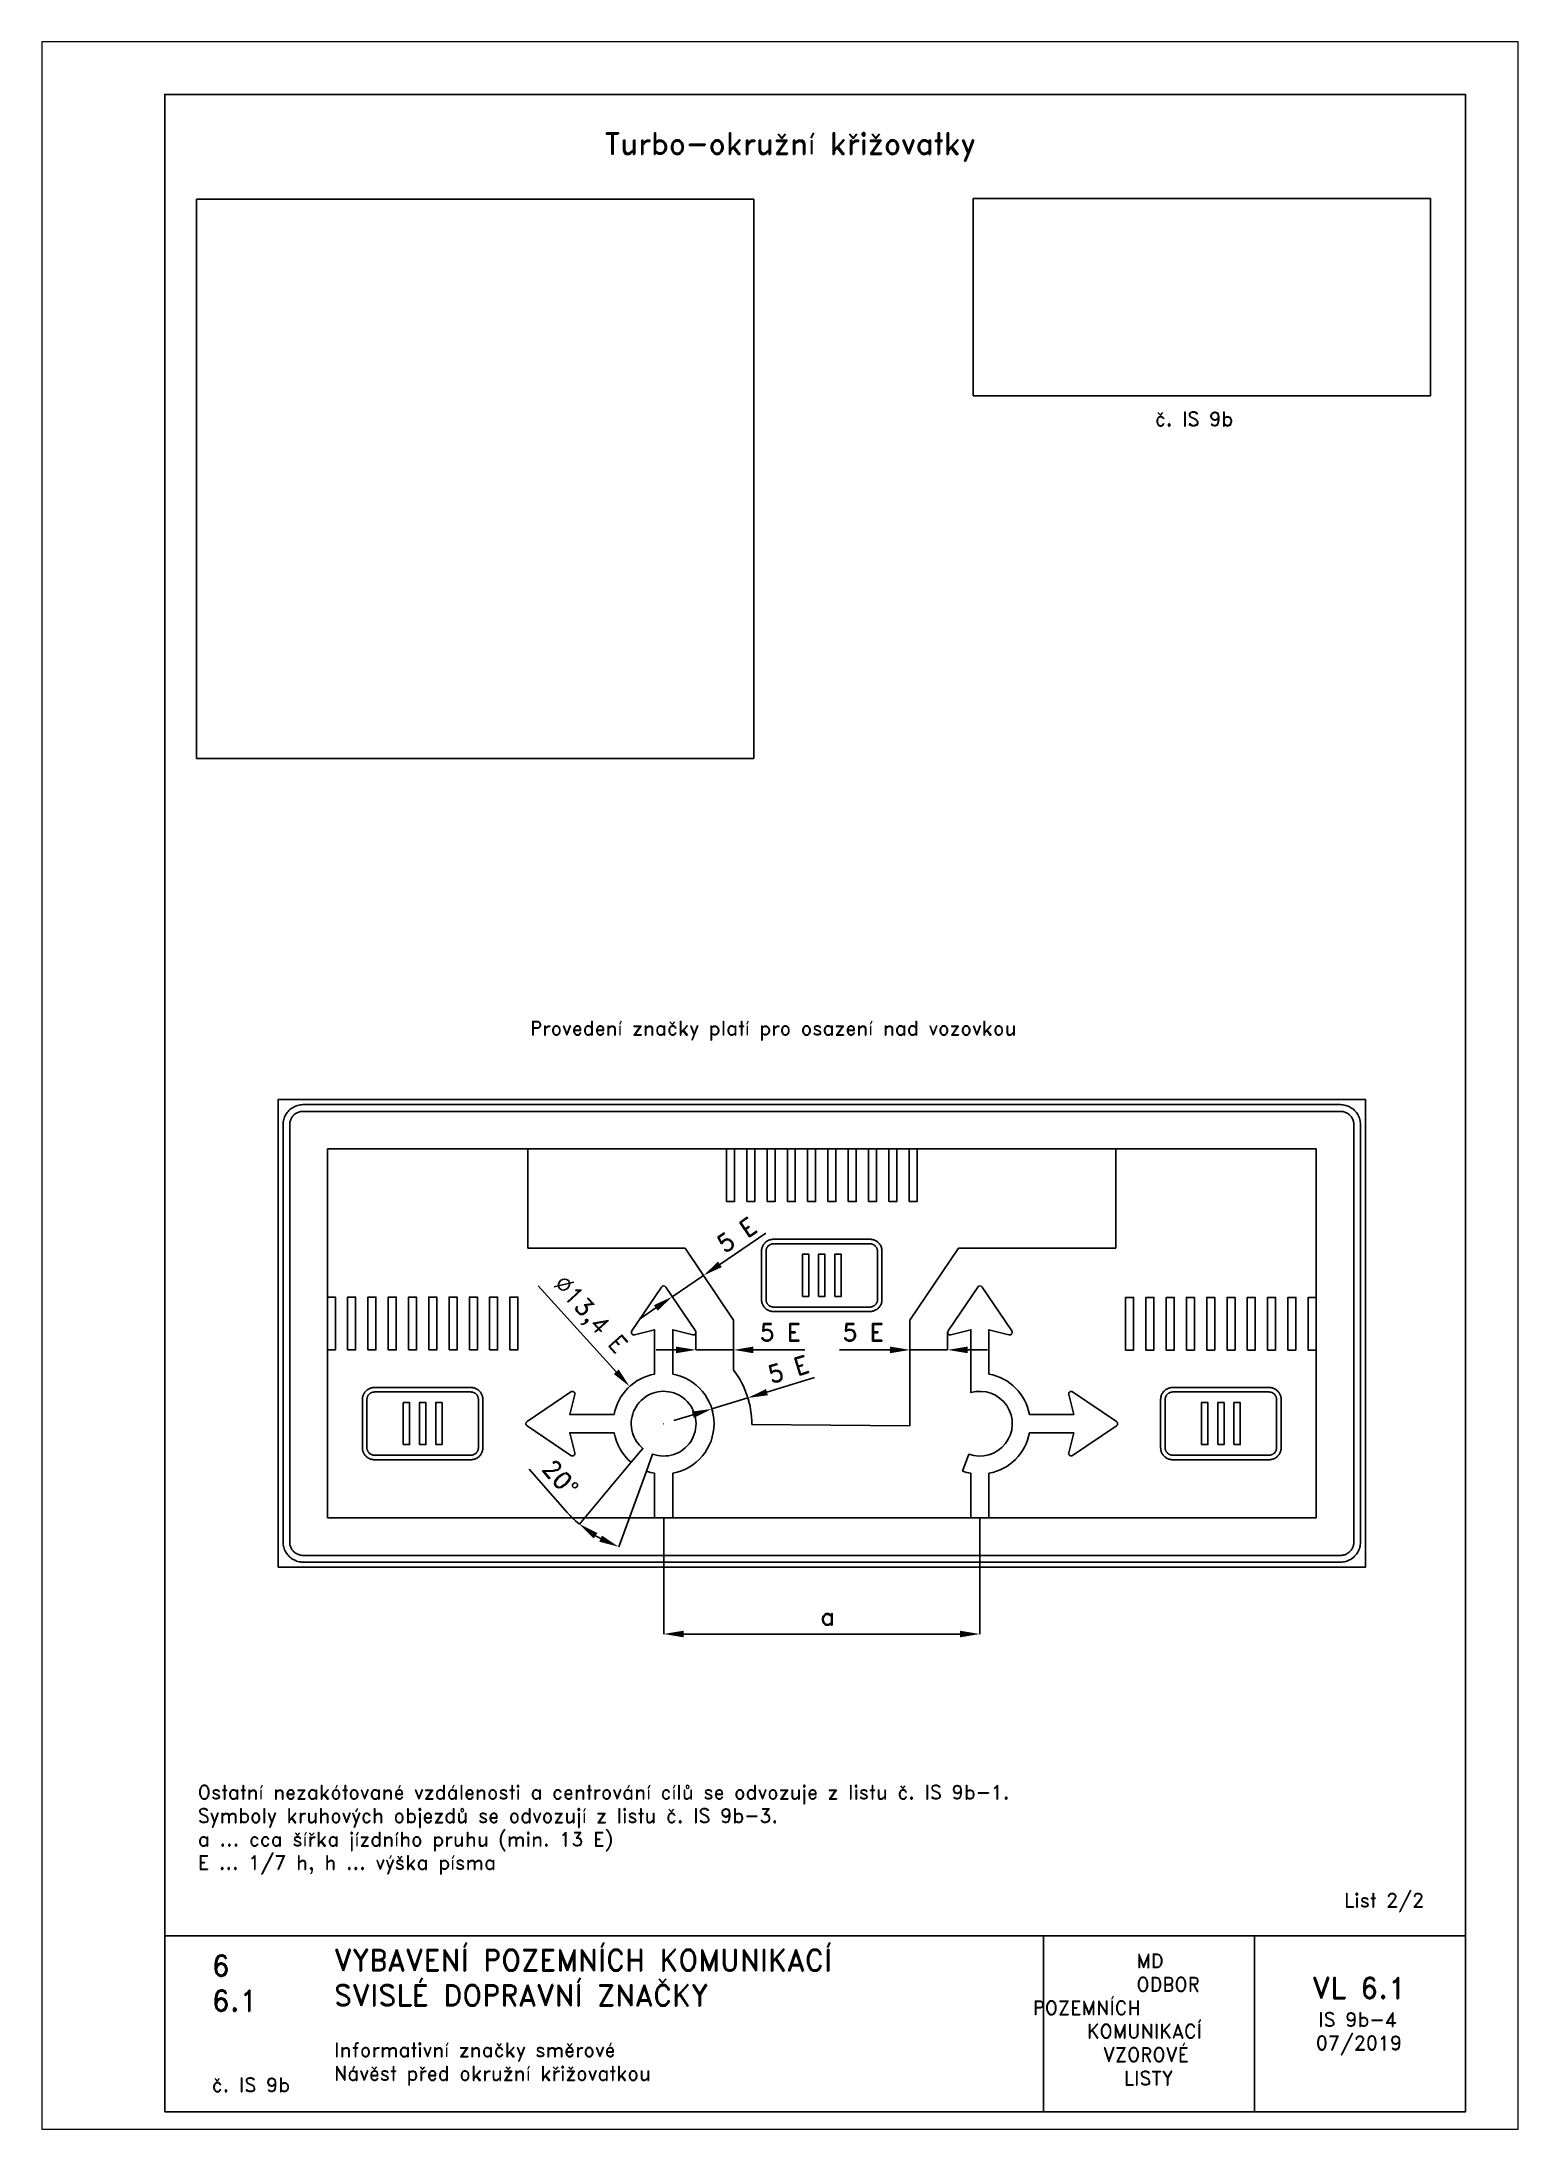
# Paper-space layout 'IS 9b-4-2' of a CAD drawing. Header units: millimetres. Extents: x 0 to 210, y 0 to 297.
# The model-space entities are those that its viewports show. They can reach past a viewport. Long polylines and large blocks are cut down to what shows.
import ezdxf

# ---------------------------------------------------------------- set-up
doc = ezdxf.new("R2010")
doc.units = ezdxf.units.MM
doc.header["$LTSCALE"] = 5
doc.linetypes.add('ČÁRKOVANÁX2', pattern=[1.5, 1, -0.5])
for name, color, linetype in [('Kóty', 2, 'Continuous'), ('Rozpiska', 7, 'Continuous'), ('Značka', 7, 'Continuous')]:
    doc.layers.add(name, color=color, linetype=linetype)
doc.layers.add('Rámeček', color=6, linetype='Continuous', plot=False)
doc.styles.get("Standard").update_dxf_attribs({"font": 'romand.shx', "height": 75})
doc.dimstyles.get("Standard").update_dxf_attribs({"dimtxt": 75, "dimasz": 85, "dimexe": 0.18, "dimexo": 0.0625, "dimgap": 37.5, "dimtad": 1, "dimdec": 0, "dimzin": 0, "dimdsep": 46, "dimtxsty": 'Standard', "dimcen": 0.09, "dimadec": 0, "dimazin": 0, "dimtfac": 1, "dimtdec": 0, "dimtofl": 0, "dimtmove": 0, "dimatfit": 3, "dimfxl": 1, "dimtolj": 1, "dimtzin": 0, "dimarcsym": 0})
picture_1 = doc.add_image_def('image1.png', size_in_pixel=(2490, 2480))
picture_2 = doc.add_image_def('image3.png', size_in_pixel=(768, 332))

psp = doc.layouts.new('IS 9b-4-2')

# ---------------------------------------------------------------- texts
at = {"layer": 'Rozpiska', "color": 7, "attachment_point": 1}
for s, width, heights, insert, char_height in [('\\pi18.15587;{\\C256;Turbo-okružní křižovatky}', 96.1689, [0], (61.9, 284.02), 3), ('\\pi2.3092;č. IS 9b', 17.3803, [0], (156.02, 244.33), 2), ('\\pi45.35573;Provedení značky platí pro osazení nad vozovkou ', 171.9496, [0], (24.11, 157.64), 2), ('\\A1;Ostatní nezakótované vzdálenosti a centrování cílů se odvozuje z listu č. IS 9b-1.\\PSymboly kruhových objezdů se odvozují z listu č. IS 9b-3.{\\H1.83333x; }\\Pa ... cca šířka jízdního pruhu (min. 13 E){\\H1.74603x; }\\PE ... 1/7 h, h ... výška písma{\\H1.9418x; }', 176.6412, [0], (22.18, 48.95), 2), ('List 2/2', 13.9221, [0], (185.21, 33.59), 2), ('6', 149.0422, [0], (24.17, 24.77), 3), ('{\\C6;VYBAVENÍ POZEMNÍCH KOMUNIKACÍ\\P}SVISLÉ DOPRAVNÍ ZNAČKY{\\H1.34524x; }', 149.0422, [0], (41.56, 25.56), 3), ('\\pi14.7414;{\\C6;MD\\P\\pi2.36044;}ODBOR POZEMNÍCH{\\H1.57143x; }\\P\\pi7.69378;KOMUNIKACÍ{\\H1.5x; }\\P\\pi9.97949;{\\C6;VZOROVÉ\\H1.47619x; \\H0.67742x;\\P\\pi12.93187;LISTY\\H1.26984x; }', 33.1018, [0], (140.95, 24.95), 2), ('\\pi1.03113;{\\H1.5x;\\C6;VL 6.1\\P\\pi1.88824;\\H0.66667x;IS 9b-4\\H1.66666x; \\H0.6x;\\P\\pi1.5549;07/2019\\H1.80159x; }', 16.0623, [0], (179.66, 21.61), 2), ('6.1', 149.0422, [0], (24.17, 19.78), 3), ('{\\C6;Informativní značky směrové\\P}Návěst před okružní křižovatkou{\\H1.83333x; }', 149.0422, [0], (41.56, 12.29), 2), ('{\\C6;č. IS 9b}', 18.3305, [2.67], (24.18, 7.32), 2)]:
    psp.add_mtext_dynamic_manual_height_columns(s, width=width, gutter_width=100, heights=heights, dxfattribs=dict(at, insert=insert, char_height=char_height))

msp = doc.modelspace()

# ---------------------------------------------------------------- texts
at = {"layer": 'Kóty', "char_height": 75, "attachment_point": 5}
for s, insert, rotation in [('\\A1;5 E', (10182.5, 3329.3), 34.16887), ('\\A1;∅13,4 E', (9551.5, 2984), 312.39743)]:
    msp.add_mtext(s, dxfattribs=dict(at, insert=insert, rotation=rotation))
for insert in [(10368.5, 2913.6), (10721.9, 2913.6)]:
    msp.add_mtext('\\A1;5 E', dxfattribs=dict(at, insert=insert))
at = {"layer": 'Kóty', "insert": (10402.7, 2755.4), "char_height": 75, "width": 366.089, "attachment_point": 5, "rotation": 16.99672}
msp.add_mtext('\\A1;5 E', dxfattribs=at)

# ---------------------------------------------------------------- blocks, each defined once
blk = doc.blocks.new('*D9')
at = {"layer": 'Defpoints', "color": 0, "transparency": 16777216}
for p in [(9870.3, 2122.1), (11219.5, 2122.1), (11219.5, 1625.9)]:
    blk.add_point(p, dxfattribs=at)
at = {"layer": 'Kóty', "color": 0, "lineweight": -2, "transparency": 16777216}
for p, q in [((9870.3, 2122), (9870.3, 1625.7)), ((11219.5, 2122), (11219.5, 1625.7)), ((9955.3, 1625.9), (11134.5, 1625.9))]:
    blk.add_line(p, q, dxfattribs=at)
at = {"layer": 'Kóty', "color": 0, "transparency": 16777216}
for points in [[(9955.3, 1640.1), (9955.3, 1611.7), (9870.3, 1625.9)], [(11134.5, 1640.1), (11134.5, 1611.7), (11219.5, 1625.9)]]:
    blk.add_solid(points, dxfattribs=at)
at = {"layer": 'Kóty', "color": 0, "transparency": 16777216, "insert": (10544.9, 1700.9), "char_height": 75, "attachment_point": 5}
blk.add_mtext('\\A1; a', dxfattribs=at)
blk = doc.blocks.new('*D13')
at = {"layer": 'Defpoints', "color": 0, "transparency": 16777216}
for p in [(9781.5, 2417.8), (9731.9, 2358.8), (9796.7, 2321.4), (9823, 2393.8), (9619.2, 2023.7)]:
    blk.add_point(p, dxfattribs=at)
at = {"layer": 'Kóty', "color": 0, "lineweight": -2, "transparency": 16777216}
for p, q in [((9449.9, 2154.5), (9296.7, 2328.9)), ((9731.9, 2358.7), (9510.5, 2094.9)), ((9796.6, 2321.3), (9678.9, 1997.7))]:
    blk.add_line(p, q, dxfattribs=at)
for start, end in [(221.28693, 230), (238.71307, 241.28693)]:
    blk.add_arc((9870.3, 2523.6), 559.5, start, end, dxfattribs=at)
at = {"layer": 'Kóty', "color": 0, "transparency": 16777216}
for points in [[(9571.5, 2034), (9588, 2057), (9510.6, 2095.1)], [(9607.3, 2045.9), (9595.6, 2020), (9678.9, 1997.9)]]:
    blk.add_solid(points, dxfattribs=at)
at = {"layer": 'Kóty', "color": 0, "transparency": 16777216, "insert": (9429.6, 2291.2), "char_height": 75, "attachment_point": 5, "rotation": 311.28693}
blk.add_mtext('\\A1;20°', dxfattribs=at)

# ---------------------------------------------------------------- dimensions: what is measured, and where the dimension line sits
at = {"layer": 'Kóty'}
dim = msp.add_angular_dim_2l(base=(9619.2, 2023.7), line1=((9731.9, 2358.8), (9781.5, 2417.8)), line2=((9823, 2393.8), (9796.7, 2321.4)), dimstyle='Standard', dxfattribs=at)
dim.commit()
dim.dimension.update_dxf_attribs({"geometry": '*D13', "text_midpoint": (9429.6, 2291.2)})
dim = msp.add_linear_dim(base=(11219.5, 1625.9), p1=(9870.3, 2122.1), p2=(11219.5, 2122.1), text=' a', dimstyle='Standard', dxfattribs=at)
dim.commit()
dim.dimension.update_dxf_attribs({"geometry": '*D9', "text_midpoint": (10544.9, 1700.9)})

# ---------------------------------------------------------------- linework, layer by layer
at = {"layer": 'Kóty'}
for p, q in [((10110.4, 3203.7), (10305.9, 3336.5)), ((10034.8, 3163.7), (10040, 3155.9)), ((10039.9, 3156.1), (10040.1, 3155.8)), ((9334.8, 3112), (9667.8, 2745.4)), ((9907, 3065.9), (9907.2, 3065.6)), ((9836.8, 3018), (9766.5, 2970.2)), ((10008, 2913.2), (10008, 2838.4)), ((10168.6, 2913.2), (10168.6, 2838.4)), ((10921.2, 2913.2), (10921.2, 2838.4)), ((11081.9, 2913.2), (11081.9, 2838.4)), ((9923, 2838.6), (9838, 2838.6)), ((10253.6, 2838.6), (10472.9, 2838.6)), ((10836.2, 2838.6), (10620.4, 2838.6)), ((11166.9, 2838.6), (11251.9, 2838.6)), ((10311, 2658.4), (10514.3, 2720.5)), ((10076.1, 2586.5), (10079.9, 2574.2)), ((10229.7, 2633.5), (10233.5, 2621.1)), ((9870.2, 2523.6), (9870.4, 2523.6)), ((9870.3, 2523.6), (9870.3, 2523.7)), ((9994.8, 2561.7), (9913.5, 2536.9))]:
    msp.add_line(p, q, dxfattribs=at)
at = {"layer": 'Kóty', "color": 6, "linetype": 'ČÁRKOVANÁX2', "ltscale": 10}
msp.add_lwpolyline([(10168.6, 2965.9), (10168.6, 2965.9), (9961.4, 3272.2), (9290, 3272.2), (9290, 3696.2)], dxfattribs=at)
msp.add_lwpolyline([(11799.8, 3696.2), (11799.8, 3272.2), (11128.4, 3272.2), (10921.2, 2965.9), (10921.2, 2514.8), (10246.1, 2520.5, 0.167128), (10168.6, 2752.3), (10168.6, 2965.9), (10168.6, 2752.3)], format="xyb", dxfattribs=at)
at = {"layer": 'Kóty'}
for points in [[(9907.1, 3065.7), (10040, 3155.9)], [(10008, 2838.6), (10168.6, 2838.6)], [(10921.2, 2838.6), (11081.9, 2838.6)], [(10076.1, 2586.6), (10229.7, 2633.5)]]:
    msp.add_lwpolyline(points, dxfattribs=at)
for points in [[(10102.4, 3215.4), (10118.3, 3191.9), (10040, 3155.9)], [(9828.8, 3029.7), (9844.8, 3006.2), (9907.1, 3065.7)], [(9923, 2852.7), (9923, 2824.4), (10008, 2838.6)], [(10253.6, 2852.7), (10253.6, 2824.4), (10168.6, 2838.6)], [(10836.2, 2852.7), (10836.2, 2824.4), (10921.2, 2838.6)], [(11166.9, 2852.7), (11166.9, 2824.4), (11081.9, 2838.6)], [(9678.3, 2754.9), (9657.4, 2735.8), (9725.1, 2682.6)], [(9990.7, 2575.3), (9999, 2548.2), (10076.1, 2586.6)], [(10306.9, 2671.9), (10315.2, 2644.8), (10229.7, 2633.5)]]:
    msp.add_solid(points, dxfattribs=at)
at = {"layer": 'Značka', "color": 5}
for points in [[(8224.7, 1911.5), (8224.7, 3906.8), (12865.1, 3906.8), (12865.1, 1911.5), (8224.7, 1911.5)], [(10138.4, 3471.4), (10138.4, 3696.2), (10172.5, 3696.2), (10172.5, 3471.4), (10138.4, 3471.4)], [(10224.9, 3471.4), (10224.9, 3696.2), (10259, 3696.2), (10259, 3471.4), (10224.9, 3471.4)], [(10311.5, 3471.4), (10311.5, 3696.2), (10345.6, 3696.2), (10345.6, 3471.4), (10311.5, 3471.4)], [(10398, 3471.4), (10398, 3696.2), (10432.1, 3696.2), (10432.1, 3471.4), (10398, 3471.4)], [(10484.6, 3471.4), (10484.6, 3696.2), (10518.7, 3696.2), (10518.7, 3471.4), (10484.6, 3471.4)], [(10571.1, 3471.4), (10571.1, 3696.2), (10605.2, 3696.2), (10605.2, 3471.4), (10571.1, 3471.4)], [(10657.7, 3471.4), (10657.7, 3696.2), (10691.8, 3696.2), (10691.8, 3471.4), (10657.7, 3471.4)], [(10744.3, 3471.4), (10744.3, 3696.2), (10778.3, 3696.2), (10778.3, 3471.4), (10744.3, 3471.4)], [(10830.8, 3471.4), (10830.8, 3696.2), (10864.9, 3696.2), (10864.9, 3471.4), (10830.8, 3471.4)], [(10917.4, 3471.4), (10917.4, 3696.2), (10951.4, 3696.2), (10951.4, 3471.4), (10917.4, 3471.4)], [(10462, 3066.6), (10462, 3246.5), (10489.3, 3246.5), (10489.3, 3066.6), (10462, 3066.6)], [(10531.3, 3066.6), (10531.3, 3246.5), (10558.5, 3246.5), (10558.5, 3066.6), (10531.3, 3066.6)], [(10600.5, 3066.6), (10600.5, 3246.5), (10627.8, 3246.5), (10627.8, 3066.6), (10600.5, 3066.6)], [(8435.3, 2838.8), (8435.3, 3063.7), (8469.4, 3063.7), (8469.4, 2838.8), (8435.3, 2838.8)], [(8521.9, 2838.8), (8521.9, 3063.7), (8556, 3063.7), (8556, 2838.8), (8521.9, 2838.8)], [(8608.4, 2838.8), (8608.4, 3063.7), (8642.5, 3063.7), (8642.5, 2838.8), (8608.4, 2838.8)], [(8695, 2838.8), (8695, 3063.7), (8729.1, 3063.7), (8729.1, 2838.8), (8695, 2838.8)], [(8781.6, 2838.8), (8781.6, 3063.7), (8815.6, 3063.7), (8815.6, 2838.8), (8781.6, 2838.8)], [(8868.1, 2838.8), (8868.1, 3063.7), (8902.2, 3063.7), (8902.2, 2838.8), (8868.1, 2838.8)], [(8954.7, 2838.8), (8954.7, 3063.7), (8988.7, 3063.7), (8988.7, 2838.8), (8954.7, 2838.8)], [(9041.2, 2838.8), (9041.2, 3063.7), (9075.3, 3063.7), (9075.3, 2838.8), (9041.2, 2838.8)], [(9127.8, 2838.8), (9127.8, 3063.7), (9161.9, 3063.7), (9161.9, 2838.8), (9127.8, 2838.8)], [(9214.3, 2838.8), (9214.3, 3063.7), (9248.4, 3063.7), (9248.4, 2838.8), (9214.3, 2838.8)], [(11841.4, 2837.9), (11841.4, 3062.8), (11875.5, 3062.8), (11875.5, 2837.9), (11841.4, 2837.9)], [(11928, 2837.9), (11928, 3062.8), (11962, 3062.8), (11962, 2837.9), (11928, 2837.9)], [(12014.5, 2837.9), (12014.5, 3062.8), (12048.6, 3062.8), (12048.6, 2837.9), (12014.5, 2837.9)], [(12101.1, 2837.9), (12101.1, 3062.8), (12135.2, 3062.8), (12135.2, 2837.9), (12101.1, 2837.9)], [(12187.6, 2837.9), (12187.6, 3062.8), (12221.7, 3062.8), (12221.7, 2837.9), (12187.6, 2837.9)], [(12274.2, 2837.9), (12274.2, 3062.8), (12308.3, 3062.8), (12308.3, 2837.9), (12274.2, 2837.9)], [(12360.7, 2837.9), (12360.7, 3062.8), (12394.8, 3062.8), (12394.8, 2837.9), (12360.7, 2837.9)], [(12447.3, 2837.9), (12447.3, 3062.8), (12481.4, 3062.8), (12481.4, 2837.9), (12447.3, 2837.9)], [(12533.8, 2837.9), (12533.8, 3062.8), (12567.9, 3062.8), (12567.9, 2837.9), (12533.8, 2837.9)], [(12620.4, 2837.9), (12620.4, 3062.8), (12654.5, 3062.8), (12654.5, 2837.9), (12620.4, 2837.9)], [(8759, 2434.1), (8759, 2613.9), (8786.3, 2613.9), (8786.3, 2434.1), (8759, 2434.1)], [(8828.2, 2434.1), (8828.2, 2613.9), (8855.5, 2613.9), (8855.5, 2434.1), (8828.2, 2434.1)], [(8897.5, 2434.1), (8897.5, 2613.9), (8924.8, 2613.9), (8924.8, 2434.1), (8897.5, 2434.1)], [(12165.1, 2434.1), (12165.1, 2613.9), (12192.3, 2613.9), (12192.3, 2434.1), (12165.1, 2434.1)], [(12234.3, 2434.1), (12234.3, 2613.9), (12261.6, 2613.9), (12261.6, 2434.1), (12234.3, 2434.1)], [(12303.6, 2434.1), (12303.6, 2613.9), (12330.8, 2613.9), (12330.8, 2434.1), (12303.6, 2434.1)]]:
    msp.add_lwpolyline(points, dxfattribs=at)
for points in [[(8331.8, 1932.9), (8331.5, 1932.9), (8331.1, 1932.9, -0.03218), (8320.1, 1933.7, -0.035443), (8309.2, 1935.9, -0.036267), (8298.7, 1939.5, -0.034421), (8288.8, 1944.5, -0.033721), (8279.6, 1950.6, -0.034085), (8271.2, 1958, -0.034209), (8263.9, 1966.3, -0.034229), (8257.7, 1975.5, -0.034044), (8252.8, 1985.4, -0.033412), (8249.2, 1996, -0.034127), (8246.9, 2006.8, -0.036745), (8246.2, 2017.9), (8246.2, 2018.2), (8246.2, 2018.6), (8246.2, 3799.7), (8246.2, 3800.1), (8246.2, 3800.4, -0.03218), (8246.9, 3811.5, -0.035443), (8249.2, 3822.3, -0.036267), (8252.7, 3832.9, -0.034421), (8257.7, 3842.8, -0.033721), (8263.9, 3852, -0.034085), (8271.2, 3860.3, -0.034209), (8279.6, 3867.7, -0.034229), (8288.8, 3873.8, -0.034044), (8298.7, 3878.8, -0.033412), (8309.2, 3882.4, -0.034127), (8320.1, 3884.7, -0.036745), (8331.1, 3885.4), (8331.5, 3885.4), (8331.8, 3885.4), (12758, 3885.4), (12758.3, 3885.4), (12758.7, 3885.4, -0.03218), (12769.7, 3884.6, -0.035443), (12780.6, 3882.4, -0.036267), (12791.1, 3878.8, -0.034421), (12801, 3873.8, -0.033721), (12810.3, 3867.7, -0.034085), (12818.6, 3860.3, -0.034209), (12825.9, 3852, -0.034229), (12832.1, 3842.8, -0.034044), (12837, 3832.8, -0.033412), (12840.6, 3822.3, -0.034127), (12842.9, 3811.5, -0.036745), (12843.7, 3800.4), (12843.7, 3800.1), (12843.7, 3799.7), (12843.7, 2018.6), (12843.7, 2018.2), (12843.7, 2017.9, -0.03218), (12842.9, 2006.8, -0.035443), (12840.6, 1996, -0.036267), (12837.1, 1985.4, -0.034421), (12832.1, 1975.5, -0.033721), (12825.9, 1966.3, -0.034085), (12818.6, 1958, -0.034209), (12810.3, 1950.6, -0.034229), (12801, 1944.5, -0.034044), (12791.1, 1939.5, -0.033412), (12780.6, 1935.9, -0.034127), (12769.7, 1933.6, -0.036745), (12758.7, 1932.9), (12758.3, 1932.9), (12758, 1932.9), (8331.8, 1932.9)], [(8331.8, 1961.4), (12758, 1961.4), (12758.2, 1961.4), (12758.4, 1961.4, 0.03218), (12765.8, 1962, 0.035443), (12773.1, 1963.5, 0.036267), (12780.1, 1965.8, 0.034421), (12786.7, 1969.2, 0.033721), (12792.8, 1973.3, 0.034085), (12798.4, 1978.2, 0.034209), (12803.3, 1983.7, 0.034229), (12807.4, 1989.9, 0.034044), (12810.7, 1996.5, 0.033412), (12813.1, 2003.5, 0.034127), (12814.6, 2010.7, 0.036745), (12815.1, 2018.1), (12815.1, 2018.3), (12815.1, 2018.6), (12815.1, 3799.7), (12815.1, 3800), (12815.1, 3800.2, 0.03218), (12814.6, 3807.6, 0.035443), (12813.1, 3814.8, 0.036267), (12810.7, 3821.8, 0.034421), (12807.4, 3828.4, 0.033721), (12803.3, 3834.6, 0.034085), (12798.4, 3840.1, 0.034209), (12792.8, 3845, 0.034229), (12786.7, 3849.1, 0.034044), (12780.1, 3852.4, 0.033412), (12773.1, 3854.8, 0.034127), (12765.8, 3856.4, 0.036745), (12758.4, 3856.8), (12758.2, 3856.8), (12758, 3856.8), (8331.8, 3856.8), (8331.6, 3856.8), (8331.4, 3856.8, 0.03218), (8324, 3856.3, 0.035443), (8316.7, 3854.8, 0.036267), (8309.7, 3852.5, 0.034421), (8303.1, 3849.1, 0.033721), (8297, 3845, 0.034085), (8291.4, 3840.1, 0.034209), (8286.5, 3834.6, 0.034229), (8282.4, 3828.4, 0.034044), (8279.1, 3821.8, 0.033412), (8276.7, 3814.8, 0.034127), (8275.2, 3807.6, 0.036745), (8274.7, 3800.2), (8274.7, 3800), (8274.7, 3799.7), (8274.7, 2018.6), (8274.7, 2018.3), (8274.7, 2018.1, 0.03218), (8275.2, 2010.7, 0.035443), (8276.7, 2003.5, 0.036267), (8279.1, 1996.5, 0.034421), (8282.4, 1989.9, 0.033721), (8286.5, 1983.7, 0.034085), (8291.4, 1978.2, 0.034209), (8297, 1973.3, 0.034229), (8303.1, 1969.2, 0.034044), (8309.7, 1965.9, 0.033412), (8316.7, 1963.5, 0.034127), (8324, 1961.9, 0.036745), (8331.4, 1961.4), (8331.6, 1961.4), (8331.8, 1961.4)], [(10339.3, 3002.3), (10339.1, 3002.3), (10338.9, 3002.3, -0.03218), (10332.3, 3002.8, -0.035443), (10325.7, 3004.2, -0.036267), (10319.4, 3006.3, -0.034421), (10313.5, 3009.3, -0.033721), (10307.9, 3013, -0.034085), (10303, 3017.4, -0.034209), (10298.5, 3022.4, -0.034229), (10294.9, 3027.9, -0.034044), (10291.9, 3033.9, -0.033412), (10289.7, 3040.2, -0.034127), (10288.3, 3046.7, -0.036745), (10287.9, 3053.3), (10287.9, 3053.5), (10287.9, 3053.7), (10287.9, 3259.3), (10287.9, 3259.5), (10287.9, 3259.7, -0.03218), (10288.4, 3266.4, -0.035443), (10289.7, 3272.9, -0.036267), (10291.9, 3279.2, -0.034421), (10294.9, 3285.2, -0.033721), (10298.6, 3290.7, -0.034085), (10303, 3295.7, -0.034209), (10307.9, 3300.1, -0.034229), (10313.5, 3303.8, -0.034044), (10319.4, 3306.8, -0.033412), (10325.7, 3308.9, -0.034127), (10332.3, 3310.3, -0.036745), (10338.9, 3310.7), (10339.1, 3310.7), (10339.3, 3310.7), (10750.5, 3310.7), (10750.7, 3310.7), (10750.9, 3310.7, -0.03218), (10757.6, 3310.3, -0.035443), (10764.1, 3308.9, -0.036267), (10770.4, 3306.8, -0.034421), (10776.3, 3303.8, -0.033721), (10781.9, 3300.1, -0.034085), (10786.9, 3295.7, -0.034209), (10791.3, 3290.7, -0.034229), (10795, 3285.2, -0.034044), (10797.9, 3279.2, -0.033412), (10800.1, 3272.9, -0.034127), (10801.5, 3266.4, -0.036745), (10801.9, 3259.7), (10801.9, 3259.5), (10801.9, 3259.3), (10801.9, 3053.7), (10801.9, 3053.5), (10801.9, 3053.3, -0.03218), (10801.4, 3046.7, -0.035443), (10800.1, 3040.2, -0.036267), (10798, 3033.9, -0.034421), (10795, 3027.9, -0.033721), (10791.3, 3022.4, -0.034085), (10786.9, 3017.4, -0.034209), (10781.9, 3013, -0.034229), (10776.3, 3009.3, -0.034044), (10770.4, 3006.3, -0.033412), (10764.1, 3004.2, -0.034127), (10757.5, 3002.8, -0.036745), (10750.9, 3002.3), (10750.7, 3002.3), (10750.5, 3002.3), (10339.3, 3002.3)], [(10339.3, 3021.6), (10750.5, 3021.6), (10750.6, 3021.6), (10750.8, 3021.6, 0.03218), (10754.9, 3021.9, 0.035443), (10759, 3022.7, 0.036267), (10762.9, 3024.1, 0.034421), (10766.6, 3026, 0.033721), (10770.1, 3028.3, 0.034085), (10773.2, 3031, 0.034209), (10776, 3034.1, 0.034229), (10778.3, 3037.6, 0.034044), (10780.2, 3041.3, 0.033412), (10781.5, 3045.3, 0.034127), (10782.4, 3049.3, 0.036745), (10782.6, 3053.5), (10782.6, 3053.6), (10782.6, 3053.7), (10782.6, 3259.3), (10782.6, 3259.5), (10782.6, 3259.6, 0.03218), (10782.3, 3263.7, 0.035443), (10781.5, 3267.8, 0.036267), (10780.2, 3271.8, 0.034421), (10778.3, 3275.5, 0.033721), (10776, 3278.9, 0.034085), (10773.2, 3282.1, 0.034209), (10770.1, 3284.8, 0.034229), (10766.6, 3287.1, 0.034044), (10762.9, 3289, 0.033412), (10759, 3290.3, 0.034127), (10754.9, 3291.2, 0.036745), (10750.8, 3291.5), (10750.6, 3291.5), (10750.5, 3291.5), (10339.3, 3291.5), (10339.2, 3291.5), (10339.1, 3291.5, 0.03218), (10334.9, 3291.2, 0.035443), (10330.8, 3290.3, 0.036267), (10326.9, 3289, 0.034421), (10323.2, 3287.1, 0.033721), (10319.7, 3284.8, 0.034085), (10316.6, 3282.1, 0.034209), (10313.8, 3278.9, 0.034229), (10311.5, 3275.5, 0.034044), (10309.7, 3271.8, 0.033412), (10308.3, 3267.8, 0.034127), (10307.5, 3263.7, 0.036745), (10307.2, 3259.6), (10307.2, 3259.5), (10307.2, 3259.3), (10307.2, 3053.7), (10307.2, 3053.6), (10307.2, 3053.5, 0.03218), (10307.5, 3049.3, 0.035443), (10308.3, 3045.3, 0.036267), (10309.7, 3041.3, 0.034421), (10311.5, 3037.6, 0.033721), (10313.8, 3034.1, 0.034085), (10316.6, 3031, 0.034209), (10319.7, 3028.3, 0.034229), (10323.2, 3026, 0.034044), (10326.9, 3024.1, 0.033412), (10330.8, 3022.7, 0.034127), (10334.9, 3021.9, 0.036745), (10339.1, 3021.6), (10339.2, 3021.6), (10339.3, 3021.6)], [(8636.3, 2369.8), (8636.1, 2369.8), (8635.9, 2369.8, -0.03218), (8629.2, 2370.3, -0.035443), (8622.7, 2371.6, -0.036267), (8616.4, 2373.8, -0.034421), (8610.5, 2376.8, -0.033721), (8604.9, 2380.4, -0.034085), (8599.9, 2384.9, -0.034209), (8595.5, 2389.8, -0.034229), (8591.8, 2395.4, -0.034044), (8588.8, 2401.3, -0.033412), (8586.7, 2407.6, -0.034127), (8585.3, 2414.2, -0.036745), (8584.9, 2420.8), (8584.9, 2421), (8584.9, 2421.2), (8584.9, 2626.8), (8584.9, 2627), (8584.9, 2627.2, -0.03218), (8585.3, 2633.8, -0.035443), (8586.7, 2640.4, -0.036267), (8588.8, 2646.7, -0.034421), (8591.8, 2652.6, -0.033721), (8595.5, 2658.2, -0.034085), (8599.9, 2663.1, -0.034209), (8604.9, 2667.6, -0.034229), (8610.5, 2671.2, -0.034044), (8616.4, 2674.2, -0.033412), (8622.7, 2676.4, -0.034127), (8629.2, 2677.8, -0.036745), (8635.9, 2678.2), (8636.1, 2678.2), (8636.3, 2678.2), (9047.5, 2678.2), (9047.7, 2678.2), (9047.9, 2678.2, -0.03218), (9054.5, 2677.7, -0.035443), (9061, 2676.4, -0.036267), (9067.3, 2674.2, -0.034421), (9073.3, 2671.2, -0.033721), (9078.8, 2667.6, -0.034085), (9083.8, 2663.1, -0.034209), (9088.2, 2658.2, -0.034229), (9091.9, 2652.6, -0.034044), (9094.9, 2646.7, -0.033412), (9097.1, 2640.4, -0.034127), (9098.4, 2633.8, -0.036745), (9098.9, 2627.2), (9098.9, 2627), (9098.9, 2626.8), (9098.9, 2421.2), (9098.9, 2421), (9098.9, 2420.8, -0.03218), (9098.4, 2414.2, -0.035443), (9097.1, 2407.6, -0.036267), (9094.9, 2401.3, -0.034421), (9091.9, 2395.4, -0.033721), (9088.2, 2389.8, -0.034085), (9083.8, 2384.9, -0.034209), (9078.8, 2380.4, -0.034229), (9073.3, 2376.8, -0.034044), (9067.3, 2373.8, -0.033412), (9061, 2371.6, -0.034127), (9054.5, 2370.2, -0.036745), (9047.9, 2369.8), (9047.7, 2369.8), (9047.5, 2369.8), (8636.3, 2369.8)], [(12042.3, 2369.8), (12042.1, 2369.8), (12041.9, 2369.8, -0.03218), (12035.3, 2370.3, -0.035443), (12028.8, 2371.6, -0.036267), (12022.5, 2373.8, -0.034421), (12016.5, 2376.8, -0.033721), (12011, 2380.4, -0.034085), (12006, 2384.9, -0.034209), (12001.6, 2389.8, -0.034229), (11997.9, 2395.4, -0.034044), (11994.9, 2401.3, -0.033412), (11992.8, 2407.6, -0.034127), (11991.4, 2414.2, -0.036745), (11990.9, 2420.8), (11990.9, 2421), (11990.9, 2421.2), (11990.9, 2626.8), (11990.9, 2627), (11990.9, 2627.2, -0.03218), (11991.4, 2633.8, -0.035443), (11992.8, 2640.4, -0.036267), (11994.9, 2646.7, -0.034421), (11997.9, 2652.6, -0.033721), (12001.6, 2658.2, -0.034085), (12006, 2663.1, -0.034209), (12011, 2667.6, -0.034229), (12016.5, 2671.2, -0.034044), (12022.5, 2674.2, -0.033412), (12028.8, 2676.4, -0.034127), (12035.3, 2677.8, -0.036745), (12041.9, 2678.2), (12042.1, 2678.2), (12042.3, 2678.2), (12453.5, 2678.2), (12453.7, 2678.2), (12453.9, 2678.2, -0.03218), (12460.6, 2677.7, -0.035443), (12467.1, 2676.4, -0.036267), (12473.4, 2674.2, -0.034421), (12479.4, 2671.2, -0.033721), (12484.9, 2667.6, -0.034085), (12489.9, 2663.1, -0.034209), (12494.3, 2658.2, -0.034229), (12498, 2652.6, -0.034044), (12501, 2646.7, -0.033412), (12503.1, 2640.4, -0.034127), (12504.5, 2633.8, -0.036745), (12504.9, 2627.2), (12504.9, 2627), (12504.9, 2626.8), (12504.9, 2421.2), (12504.9, 2421), (12504.9, 2420.8, -0.03218), (12504.5, 2414.2, -0.035443), (12503.1, 2407.6, -0.036267), (12501, 2401.3, -0.034421), (12498, 2395.4, -0.033721), (12494.3, 2389.8, -0.034085), (12489.9, 2384.9, -0.034209), (12484.9, 2380.4, -0.034229), (12479.4, 2376.8, -0.034044), (12473.4, 2373.8, -0.033412), (12467.1, 2371.6, -0.034127), (12460.6, 2370.2, -0.036745), (12453.9, 2369.8), (12453.7, 2369.8), (12453.5, 2369.8), (12042.3, 2369.8)], [(8636.3, 2389.1), (9047.5, 2389.1), (9047.6, 2389.1), (9047.7, 2389.1, 0.03218), (9051.9, 2389.4, 0.035443), (9056, 2390.2, 0.036267), (9059.9, 2391.5, 0.034421), (9063.6, 2393.4, 0.033721), (9067.1, 2395.7, 0.034085), (9070.2, 2398.5, 0.034209), (9072.9, 2401.6, 0.034229), (9075.3, 2405.1, 0.034044), (9077.1, 2408.8, 0.033412), (9078.5, 2412.7, 0.034127), (9079.3, 2416.8, 0.036745), (9079.6, 2420.9), (9079.6, 2421.1), (9079.6, 2421.2), (9079.6, 2626.8), (9079.6, 2626.9), (9079.6, 2627.1, 0.03218), (9079.3, 2631.2, 0.035443), (9078.5, 2635.3, 0.036267), (9077.1, 2639.2, 0.034421), (9075.3, 2642.9, 0.033721), (9072.9, 2646.4, 0.034085), (9070.2, 2649.5, 0.034209), (9067.1, 2652.3, 0.034229), (9063.6, 2654.6, 0.034044), (9059.9, 2656.4, 0.033412), (9056, 2657.8, 0.034127), (9051.9, 2658.6, 0.036745), (9047.7, 2658.9), (9047.6, 2658.9), (9047.5, 2658.9), (8636.3, 2658.9), (8636.1, 2658.9), (8636, 2658.9, 0.03218), (8631.9, 2658.6, 0.035443), (8627.8, 2657.8, 0.036267), (8623.9, 2656.5, 0.034421), (8620.1, 2654.6, 0.033721), (8616.7, 2652.3, 0.034085), (8613.6, 2649.5, 0.034209), (8610.8, 2646.4, 0.034229), (8608.5, 2642.9, 0.034044), (8606.6, 2639.2, 0.033412), (8605.3, 2635.3, 0.034127), (8604.4, 2631.2, 0.036745), (8604.1, 2627.1), (8604.1, 2626.9), (8604.1, 2626.8), (8604.1, 2421.2), (8604.1, 2421.1), (8604.1, 2420.9, 0.03218), (8604.4, 2416.8, 0.035443), (8605.3, 2412.7, 0.036267), (8606.6, 2408.8, 0.034421), (8608.5, 2405.1, 0.033721), (8610.8, 2401.6, 0.034085), (8613.6, 2398.5, 0.034209), (8616.7, 2395.7, 0.034229), (8620.1, 2393.4, 0.034044), (8623.9, 2391.6, 0.033412), (8627.8, 2390.2, 0.034127), (8631.9, 2389.3, 0.036745), (8636, 2389.1), (8636.1, 2389.1), (8636.3, 2389.1)], [(12042.3, 2389.1), (12453.5, 2389.1), (12453.7, 2389.1), (12453.8, 2389.1, 0.03218), (12457.9, 2389.4, 0.035443), (12462, 2390.2, 0.036267), (12466, 2391.5, 0.034421), (12469.7, 2393.4, 0.033721), (12473.1, 2395.7, 0.034085), (12476.3, 2398.5, 0.034209), (12479, 2401.6, 0.034229), (12481.3, 2405.1, 0.034044), (12483.2, 2408.8, 0.033412), (12484.5, 2412.7, 0.034127), (12485.4, 2416.8, 0.036745), (12485.7, 2420.9), (12485.7, 2421.1), (12485.7, 2421.2), (12485.7, 2626.8), (12485.7, 2626.9), (12485.7, 2627.1, 0.03218), (12485.4, 2631.2, 0.035443), (12484.5, 2635.3, 0.036267), (12483.2, 2639.2, 0.034421), (12481.3, 2642.9, 0.033721), (12479, 2646.4, 0.034085), (12476.3, 2649.5, 0.034209), (12473.1, 2652.3, 0.034229), (12469.7, 2654.6, 0.034044), (12466, 2656.4, 0.033412), (12462, 2657.8, 0.034127), (12457.9, 2658.6, 0.036745), (12453.8, 2658.9), (12453.7, 2658.9), (12453.5, 2658.9), (12042.3, 2658.9), (12042.2, 2658.9), (12042.1, 2658.9, 0.03218), (12037.9, 2658.6, 0.035443), (12033.9, 2657.8, 0.036267), (12029.9, 2656.5, 0.034421), (12026.2, 2654.6, 0.033721), (12022.7, 2652.3, 0.034085), (12019.6, 2649.5, 0.034209), (12016.9, 2646.4, 0.034229), (12014.6, 2642.9, 0.034044), (12012.7, 2639.2, 0.033412), (12011.4, 2635.3, 0.034127), (12010.5, 2631.2, 0.036745), (12010.2, 2627.1), (12010.2, 2626.9), (12010.2, 2626.8), (12010.2, 2421.2), (12010.2, 2421.1), (12010.2, 2420.9, 0.03218), (12010.5, 2416.8, 0.035443), (12011.4, 2412.7, 0.036267), (12012.7, 2408.8, 0.034421), (12014.6, 2405.1, 0.033721), (12016.9, 2401.6, 0.034085), (12019.6, 2398.5, 0.034209), (12022.7, 2395.7, 0.034229), (12026.2, 2393.4, 0.034044), (12029.9, 2391.6, 0.033412), (12033.9, 2390.2, 0.034127), (12037.9, 2389.3, 0.036745), (12042.1, 2389.1), (12042.2, 2389.1), (12042.3, 2389.1)]]:
    msp.add_lwpolyline(points, format="xyb", dxfattribs=at)
at = {"layer": 'Značka', "color": 6, "linetype": 'ČÁRKOVANÁX2', "ltscale": 10}
msp.add_lwpolyline([(8435.3, 2122.1), (8435.3, 3696.2), (12654.5, 3696.2), (12654.5, 2122.1)], close=True, dxfattribs=at)
at = {"layer": 'Značka', "color": 5}
for points in [[(9831.7, 2311.9), (9831.7, 2122.1), (9908.8, 2122.1), (9908.8, 2311.9, 0.834388), (9908.8, 2735.4), (9908.8, 2924.3), (9994.2, 2902.6, 0.689385), (10006.1, 2919.4), (9879.4, 3106.7, 0.530846), (9861.1, 3106.7), (9734.5, 2919.4, 0.689385), (9746.3, 2902.6), (9831.7, 2924.3), (9831.7, 2735.4, 0.312254), (9658.5, 2562.2), (9469.6, 2562.2), (9491.3, 2647.6, 0.689385), (9474.5, 2659.4), (9287.2, 2532.8, 0.530846), (9287.2, 2514.5), (9474.5, 2387.9, 0.689385), (9491.3, 2399.7), (9469.6, 2485.1), (9658.5, 2485.1, 0.174898), (9731.9, 2358.8), (9781.5, 2417.8, -0.148538), (9737.6, 2485.1, -4.18175), (9823, 2393.8), (9796.7, 2321.4, 0.042273)], [(11172.3, 2393.8), (11145.9, 2321.4, 0.042273), (11181, 2311.9), (11181, 2122.1), (11258.1, 2122.1), (11258.1, 2311.9, 0.312254), (11431.3, 2485.1), (11620.2, 2485.1), (11598.5, 2399.7, 0.689385), (11615.3, 2387.9), (11802.6, 2514.5, 0.530846), (11802.6, 2532.8), (11615.3, 2659.4, 0.689385), (11598.5, 2647.6), (11620.2, 2562.2), (11431.3, 2562.2, 0.312254), (11258.1, 2735.4), (11258.1, 2924.3), (11343.5, 2902.6, 0.689385), (11355.3, 2919.4), (11228.7, 3106.7, 0.530846), (11210.4, 3106.7), (11083.8, 2919.4, 0.689385), (11095.6, 2902.6), (11181, 2924.3), (11181, 2656.3), (11181, 2656.3, -1.37897)]]:
    msp.add_lwpolyline(points, format="xyb", close=True, dxfattribs=at)

msp.set_redraw_order([(e.dxf.handle, doc.entitydb.next_handle()) for e in msp.query("TEXT MTEXT ATTDEF DIMENSION ARC_DIMENSION")])  # texts and dimensions are drawn at this point

# ---------------------------------------------------------------- linework, layer by layer
at = {"layer": 'Rozpiska', "color": 7}
for p, q in [((17.5, 27.5), (202.5, 27.5)), ((142.5, 27.5), (142.5, 2.5)), ((172.5, 27.5), (172.5, 2.5))]:
    psp.add_line(p, q, dxfattribs=at)
psp.add_lwpolyline([(17.5, 2.5), (202.5, 2.5), (202.5, 289.5), (17.5, 289.5)], close=True, dxfattribs=at)

psp.set_redraw_order([(e.dxf.handle, doc.entitydb.next_handle()) for e in psp.query("TEXT MTEXT ATTDEF DIMENSION ARC_DIMENSION")])  # texts and dimensions are drawn at this point

# ---------------------------------------------------------------- pictures from other files: only their frames are drawn
at = {"layer": 'Značka', "color": 255}
image = psp.add_image(picture_1, insert=(22.01, 274.61), size_in_units=(79.58, 79.26), rotation=-90, dxfattribs=at)
image.dxf.flags = 7
image = psp.add_image(picture_2, insert=(132.48, 246.61), size_in_units=(65.02, 28.11), dxfattribs=at)
image.dxf.flags = 7

# ---------------------------------------------------------------- viewports
at = {"layer": 'Rámeček'}
psp.add_viewport(center=(105, 148.5), size=(210, 297), view_center_point=(10366.68, 3967.13), view_height=8910.089, dxfattribs=at)

doc.saveas('drawing.dxf')
